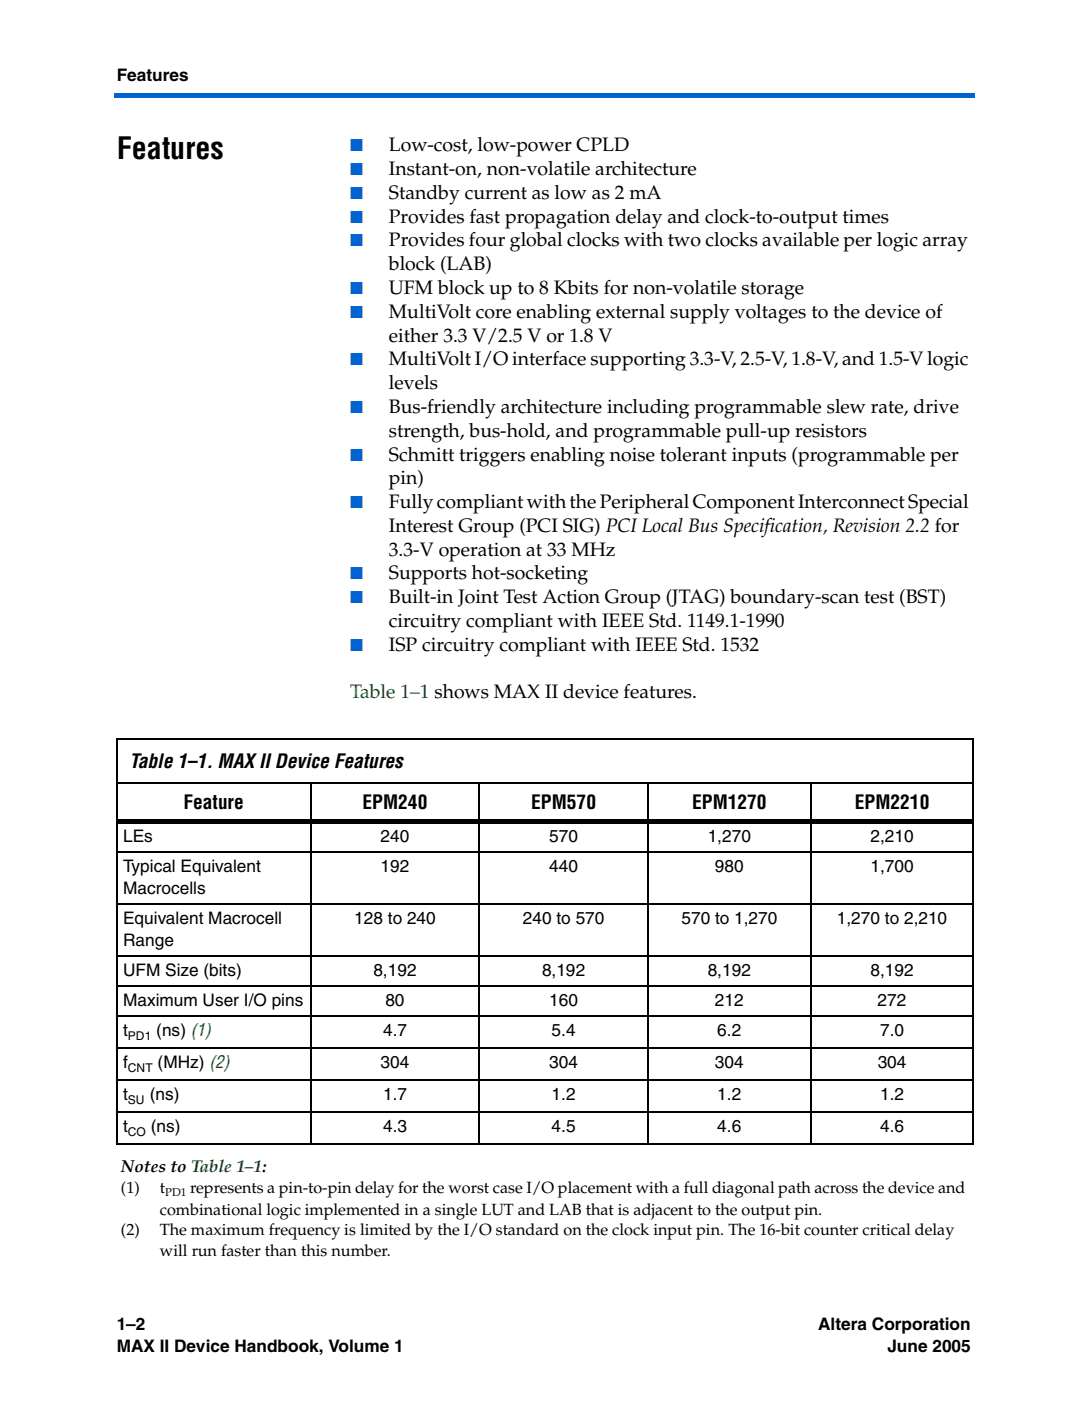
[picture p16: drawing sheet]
<svg xmlns="http://www.w3.org/2000/svg" width="178mm" height="229mm" viewBox="0 0 178 229" stroke-linecap="round" stroke-linejoin="round" font-family="sans-serif">
<defs><g id="words">
<text font-size="4.9" x="19" y="25.9">Features</text>
<g font-size="3.2">
<text x="63.5" y="24.7">Low-cost, low-power CPLD</text>
<text x="63.5" y="28.6">Instant-on, non-volatile architecture</text>
<text x="63.5" y="32.4">Standby current as low as 2 mA</text>
<text x="63.5" y="36.3">Provides fast propagation delay and clock-to-output times</text>
<text x="63.5" y="40.2">Provides four global clocks with two clocks available per logic array</text>
<text x="63.5" y="44.1">block (LAB)</text>
<text x="63.5" y="48">UFM block up to 8 Kbits for non-volatile storage</text>
<text x="63.5" y="51.9">MultiVolt core enabling external supply voltages to the device of</text>
<text x="63.5" y="55.7">either 3.3 V/2.5 V or 1.8 V</text>
<text x="63.5" y="59.6">MultiVolt I/O interface supporting 3.3-V, 2.5-V, 1.8-V, and 1.5-V logic</text>
<text x="63.5" y="63.5">levels</text>
<text x="63.5" y="67.4">Bus-friendly architecture including programmable slew rate, drive</text>
<text x="63.5" y="71.3">strength, bus-hold, and programmable pull-up resistors</text>
<text x="63.5" y="75.1">Schmitt triggers enabling noise tolerant inputs (programmable per</text>
<text x="63.5" y="79">pin)</text>
<text x="63.5" y="82.9">Fully compliant with the PeripheralComponent Interconnect Special</text>
<text x="63.5" y="86.8">Interest Group (PCI SIG) PCI Local Bus Specification, Revision 2.2 for</text>
<text x="63.5" y="90.7">3.3-V operation at 33 MHz</text>
<text x="63.5" y="94.6">Supports hot-socketing</text>
<text x="63.5" y="98.4">Built-in Joint Test Action Group (JTAG) boundary-scan test (BST)</text>
<text x="63.5" y="102.3">circuitry compliant with IEEE Std. 1149.1-1990</text>
<text x="63.5" y="106.2">ISP circuitry compliant with IEEE Std. 1532</text>
<text x="21.2" y="125.2">Table 1–1. MAX II Device Features</text>
<text x="30" y="131.9">Feature</text>
<text x="59.2" y="131.9">EPM240</text>
<text x="86.7" y="131.9">EPM570</text>
<text x="113" y="131.9">EPM1270</text>
<text x="139.6" y="131.9">EPM2210</text>
</g>
<text font-size="3.2" fill="#007e00" x="57.1" y="113.9">Table 1–1 shows MAX II device features.</text>
<g font-size="2.8">
<text x="19" y="13.2">Features</text>
<text x="20.1" y="137.4">LEs</text>
<text x="62.1" y="137.4">240</text>
<text x="89.7" y="137.4">570</text>
<text x="115.5" y="137.4">1,270</text>
<text x="142.1" y="137.4">2,210</text>
<text x="20.1" y="142.3">Typical Equivalent</text>
<text x="62.1" y="142.3">192</text>
<text x="89.7" y="142.3">440</text>
<text x="116.7" y="142.3">980</text>
<text x="142.1" y="142.3">1,700</text>
<text x="20.1" y="145.8">Macrocells</text>
<text x="20.1" y="150.7">Equivalent Macrocell</text>
<text x="20.1" y="154.3">Range</text>
<text x="57.8" y="150.7">128 to 240</text>
<text x="85.4" y="150.7">240 to 570</text>
<text x="111.2" y="150.7">570 to 1,270</text>
<text x="136.6" y="150.7">1,270 to 2,210</text>
<text x="20.1" y="159.2">UFM Size (bits)</text>
<text x="61" y="159.2">8,192</text>
<text x="88.5" y="159.2">8,192</text>
<text x="115.5" y="159.2">8,192</text>
<text x="142.1" y="159.2">8,192</text>
<text x="20.1" y="164.2">Maximum User I/O pins</text>
<text x="62.9" y="164.2">80</text>
<text x="89.7" y="164.2">160</text>
<text x="116.7" y="164.2">212</text>
<text x="143.3" y="164.2">272</text>
<text x="20.1" y="169.1">t</text>
<text x="25.5" y="169.1">(ns) (1)</text>
<text x="62.5" y="169.1">4.7</text>
<text x="90.1" y="169.1">5.4</text>
<text x="117.1" y="169.1">6.2</text>
<text x="143.7" y="169.1">7.0</text>
<text x="20.1" y="174.3">f</text>
<text x="20.1" y="179.5">t</text>
<text x="24.4" y="179.5">(ns)</text>
<text x="25.7" y="174.3">(MHz) (2)</text>
<text x="62.1" y="174.3">304</text>
<text x="62.5" y="179.5">1.7</text>
<text x="89.7" y="174.3">304</text>
<text x="90.1" y="179.5">1.2</text>
<text x="116.7" y="174.3">304</text>
<text x="117.1" y="179.5">1.2</text>
<text x="143.3" y="174.3">304</text>
<text x="143.7" y="179.5">1.2</text>
<text x="20.1" y="184.8">t</text>
<text x="24.6" y="184.8">(ns)</text>
<text x="62.5" y="184.8">4.3</text>
<text x="90.1" y="184.8">4.5</text>
<text x="117.1" y="184.8">4.6</text>
<text x="143.7" y="184.8">4.6</text>
<text x="19.7" y="191.3">Notes to Table 1–1:</text>
<text x="19" y="217.1">1–2</text>
<text x="19" y="220.6">MAX II Device Handbook, Volume 1</text>
<text x="133.6" y="217.1">Altera Corporation</text>
<text x="144.9" y="220.6">June 2005</text>
</g>
<g font-size="2.8" fill="#0063d1">
<text x="57.1" y="24.7">■</text>
<text x="57.1" y="28.6">■</text>
<text x="57.1" y="32.4">■</text>
<text x="57.1" y="36.3">■</text>
<text x="57.1" y="40.2">■</text>
<text x="57.1" y="48">■</text>
<text x="57.1" y="51.9">■</text>
<text x="57.1" y="59.6">■</text>
<text x="57.1" y="67.4">■</text>
<text x="57.1" y="75.1">■</text>
<text x="57.1" y="82.9">■</text>
<text x="57.1" y="94.6">■</text>
<text x="57.1" y="98.4">■</text>
<text x="57.1" y="106.2">■</text>
</g>
<g font-size="2.6">
<text x="19.7" y="194.6">(1)</text>
<text x="26.1" y="194.6">t</text>
<text x="31" y="194.6">represents a pin-to-pin delay for the worst case I/O placement with a full diagonal path across the device and</text>
<text x="19.7" y="201.6">(2)</text>
<text x="26.1" y="198.2">combinational logic implemented in a single LUT and LAB that is adjacent to the output pin.</text>
<text x="26.1" y="201.6">The maximum frequency is limited by the I/O standard on the clock input pin. The 16-bit counter critical delay</text>
<text x="26.1" y="205">will run faster than this number.</text>
</g>
<g font-size="2">
<text x="20.9" y="169.7">PD1</text>
<text x="20.9" y="174.9">CNT</text>
<text x="20.9" y="180.1">SU</text>
<text x="20.9" y="185.3">CO</text>
</g>
<text font-size="1.8" x="27" y="195.2">PD1</text>
</g></defs>
<g fill="#0063d1">
<path d="M18.7 15.2h.3v.7h-.3z"/>
<path d="M19 15.2h140.1v.7h-140.1z"/>
</g>
<g fill="none" stroke="#000" stroke-width=".17">
<path d="M19 120.6h140M19 127.7h140M19 139h140M19 120.7v65.9M50.7 127.6v59.2M78.3 127.6v59.2M105.8 127.6v59.2M132.4 127.6v59.2M158.9 120.7v65.9M19 147.5h140M19 155.9h140M19 160.9h140"/>
<path d="M19 165.8h140M19 171h140M19 176.3h140M19 181.5h140M19 186.7h140"/>
</g>
<path d="M19 133.7h140v.7h-140z" fill="#000"/>
<use href="#words"/>
</svg>
